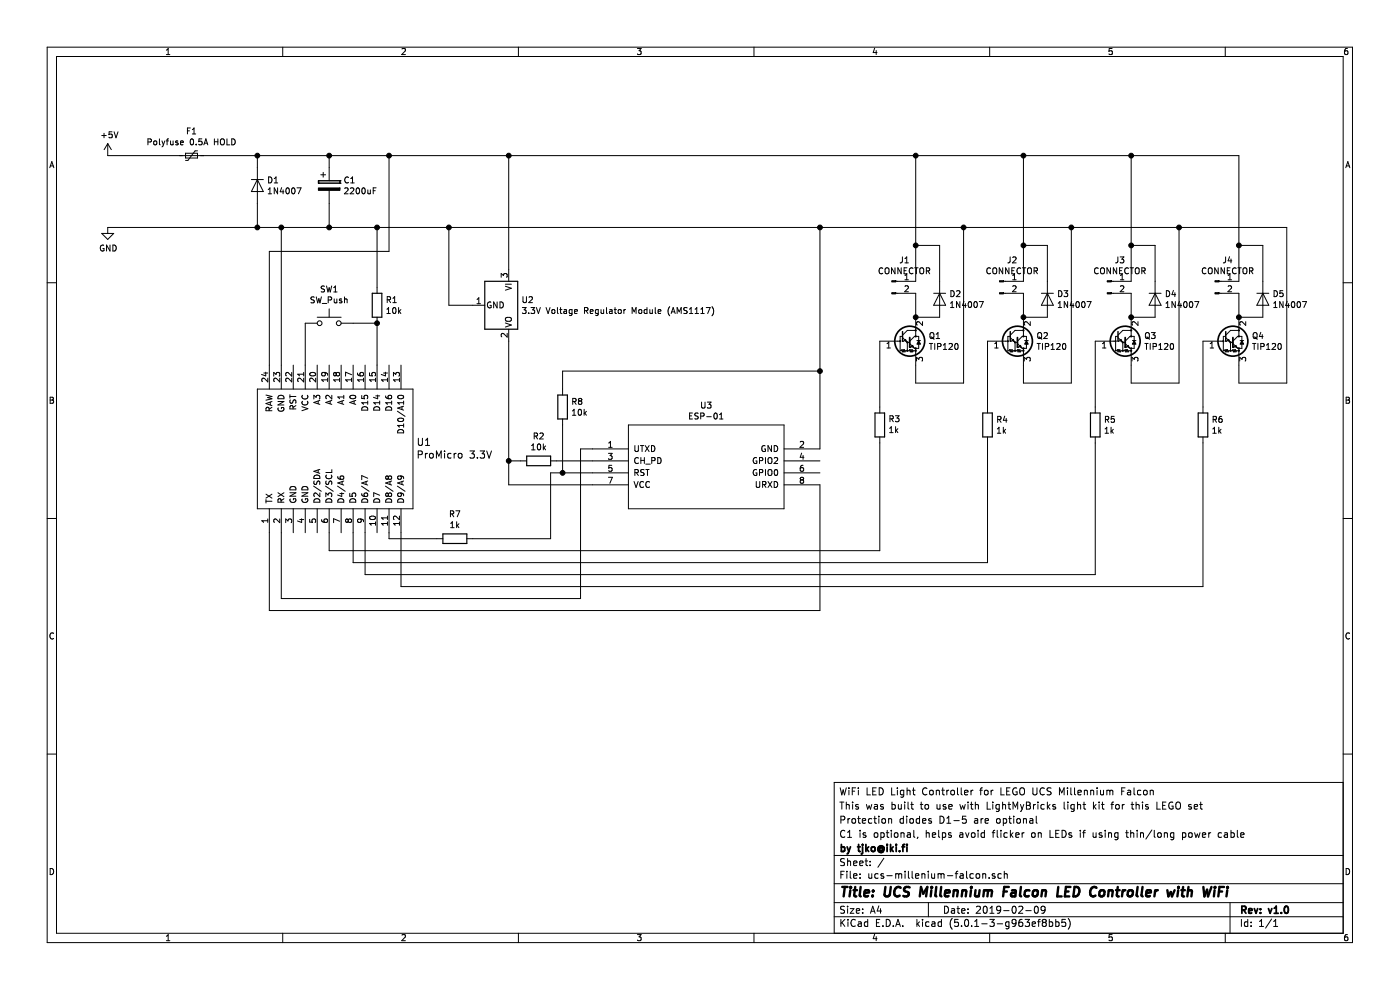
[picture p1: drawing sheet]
<svg xmlns="http://www.w3.org/2000/svg" width="297mm" height="210mm" viewBox="0 0 297 210" stroke-linecap="round" stroke-linejoin="round" font-family="sans-serif">
<g fill="none" stroke="#000" stroke-width=".21">
<path d="M10 10h276.9v189.9h-276.9zM12 12h272.9v186h-272.9zM35.3 11.6h.7M35.3 10.6l.4-.3v1.3M60 10v2M85.3 10.4l.5-.1 .2 .3-.8 1h.8M110 10v2M135.2 10.3h.8l-.4 .5 .4 .1v.6l-.2 .1-.6-.1M160 10v2M185.6 10.2l-.4 .9h.9M185.9 10.7v.9M210 10v2"/>
<path d="M235.9 10.3h-.6l-.1 .6 .7-.1v.7l-.1 .1-.6-.1M259.9 10v2M285.9 10.3h-.4l-.2 .3-.1 .7 .3 .3 .4-.1v-.7h-.4l-.3 .2M10.6 35.6l.4-1.3 .4 1.3M10.7 35.2h.6M21.6 28.7h.9M22.1 28.3v.9M22.9 30.5v2.5h239.9v26.7h-4.2M22.9 30.5l-.8 1.2M22.9 30.5l.7 1.2M23.8 28h-.6l-.1 .6 .2-.2 .4 .1 .1 .6-.2 .1-.5-.1M24.2 28l.4 1.2 .4-1.2"/>
<path d="M31.4 30.1l.7-.1v-.4l-.7-.1v1.2M32.7 29.9h.3l.3 .2v.4l-.3 .2-.4-.2zM33.8 29.5v1l.2 .2M34.4 29.9l.3 .8M34.7 30.7l-.3 .5M35 29.9l-.3 .8M35.3 29.9h.5M35.8 29.5l-.4 .1v1.1M36.2 29.9v.8l.5-.1M36.7 29.9v.8M37.7 29.9h-.2l-.2 .2v.1l.4 .2v.3h-.4M38.3 30.3l.6-.1-.1-.3h-.3l-.2 .2v.6h.5"/>
<path d="M39.4 32.5h2.5v1h-2.5zM39.8 27.8h.4M40.4 27.1h-.6v1.3M40.5 29.6l.2-.1a.69 .69 0 0 1 .4 .6 .69 .69 0 0 1-.4 .6l-.3-.5zM40.8 28.4h.7M40.8 27.5l.4-.4v1.3M41.6 30.6v.1M41.9 32h-.5l-1.5 2h-.5M42.8 29.5h-.6v.6l.4-.2 .3 .3v.3l-.3 .2-.4-.1M43.2 30.7l.5-1.2 .4 1.2M43.4 30.4h.6M45.5 29.5v1.2"/>
<path d="M45.5 30.1h.7M46.2 29.5v1.2M46.8 29.6l.3-.1h.3a.78 .78 0 0 1-.1 1.2l-.5-.2zM48.1 29.5v1.2h.7M49.2 29.5a.64 .64 0 0 1 .7 .6 .64 .64 0 0 1-.7 .6zM53.3 38.1h2.6M54.6 33v15.2M54.6 38.1l1.3 2.5h-2.6zM57 37.5a.64 .64 0 0 1 .7 .7 .64 .64 0 0 1-.7 .6zM58.2 37.9l.4-.4v1.3M58.2 38.8h.7M58.9 39.8v1.3l-.7-1.3v1.3"/>
<path d="M59.8 39.8l-.4 .9h.8M60.8 40l.1-.2a.67 .67 0 0 1 .5 .7 .67 .67 0 0 1-.5 .6l-.3-.5zM62 40l.2-.2a.67 .67 0 0 1 .4 .7 .67 .67 0 0 1-.4 .6l-.3-.5zM63 39.8h.9l-.6 1.3M67.5 38.3h.1M67.5 38.9h.1M67.5 38.3v.6M67.5 38.9h4.6M67.5 38.3h4.6M68.1 37.1h1M68.6 36.6v1M69.8 33v5.3"/>
<path d="M72.1 38.9h.1M72.1 38.3h.1M72.1 38.3v.6M73.1 40l.5-.2 .2 .4-.7 .9h.7M73.9 37.7a.56 .56 0 0 0-.8 .5 .56 .56 0 0 0 .8 .5M74.3 40l.5-.2 .3 .4-.8 .9h.8M74.4 38.8h.7M74.4 37.9l.4-.4v1.3M75.7 40l.2-.2a.67 .67 0 0 1 .4 .7 .67 .67 0 0 1-.4 .6l-.4-.5zM76.9 40l.2-.2a.69 .69 0 0 1 .4 .7 .69 .69 0 0 1-.4 .6l-.3-.5zM79.8 39.8h-.6v1.3M82.5 33v20.3h-25.4v29.2"/>
<path d="M107.9 33v26.7M194.3 33v26.7h-4.3M217.1 33v26.7h-4.2M240 33v26.7h-4.2M285.5 35.6l.4-1.3 .5 1.3M285.6 35.2h.6M10 60h2M21.6 49.5h2.5l-1.2 1.3zM22 52.1a.59 .59 0 0 0-.7 .5 .59 .59 0 0 0 .7 .6l.1-.5h-.3M22.9 49.5v-1.3h250.1v33.1h-10.2v-7.4M23.3 52v1.3l-.7-1.3v1.3M23.9 52a.64 .64 0 0 1 .8 .6 .64 .64 0 0 1-.8 .7z"/>
<path d="M56.9 41.1h.7M56.9 40.2l.4-.4v1.3M59.7 48.2v34.3M60.1 40.3v.8M69.8 40.4v7.8M78 40.3l.1 .8 .5-.1M78.6 40.3v.8M79.2 40.5h.4M80 48.2v14M95.2 48.2v16.6h7.6M106.3 58.8v-.8l.5 .5 .1-.4 .5-.1 .2 .3-.1 .5M173.9 48.2v47h-7.6"/>
<path d="M187.3 56.9a.56 .56 0 0 0-.8 .1 .56 .56 0 0 0 0 .8l.4 .3 .4-.2M187.8 57l.3-.2a.44 .44 0 0 1 .5 .4l-.1 .7-.4 .2-.3-.2zM189.9 56.8v1.3l-.8-1.3v1.3M191.2 56.8v1.3l-.7-1.3v1.3M191.4 54.5v.9l-.1 .3-.3 .1M191.8 57.4h.4M192 59.3h.7M192 54.8l.4-.3v1.3M192 58.4l.4-.3v1.2M192 55.8h.7M192.4 56.8h-.6v1.3h.6M193.7 56.9a.56 .56 0 0 0-.8 .5 .56 .56 0 0 0 .8 .5"/>
<path d="M194 56.8h.8M194.3 52.1h5v15.2h-5M194.4 56.8v1.3M195.2 57l.2-.2a.44 .44 0 0 1 .6 .4l-.1 .7-.5 .2-.2-.2zM196.5 57.5l.6-.1 .1-.5-.7-.1v1.3M196.8 57.5l.4 .6M204.4 48.2v33.1h-10.1v-7.4M210.1 56.9a.56 .56 0 0 0-.7 .1 .56 .56 0 0 0 0 .8l.4 .3 .3-.2M210.7 57l.2-.2a.44 .44 0 0 1 .6 .4l-.1 .7-.5 .2-.2-.2zM212.7 56.8v1.3l-.7-1.3v1.3M214 56.8v1.3l-.7-1.3v1.3M214.3 54.5v.9l-.2 .3-.3 .1"/>
<path d="M214.7 57.4h.4M214.8 58.4l.4-.3v1.2M214.8 59.3h.8M214.8 54.6l.5-.1 .3 .3-.8 1h.8M215.3 56.8h-.6v1.3h.6M216.5 56.9a.56 .56 0 0 0-.8 .5 .56 .56 0 0 0 .8 .5M216.9 56.8h.7M217.1 52.1h5.1v15.2h-5.1M217.3 56.8v1.3M218 57l.3-.2a.44 .44 0 0 1 .5 .4v.7l-.5 .2-.3-.2zM219.4 57.5l.6-.1v-.5l-.6-.1v1.3M219.7 57.5l.4 .6"/>
<path d="M227.3 48.2v33.1h-10.2v-7.4M233 56.9a.56 .56 0 0 0-.8 .1 .56 .56 0 0 0 0 .8l.4 .3 .4-.2M233.5 57l.3-.2a.44 .44 0 0 1 .5 .4v.7l-.5 .2-.3-.2zM235.6 56.8v1.3l-.8-1.3v1.3M236.9 56.8v1.3l-.7-1.3v1.3M237.1 54.5v.9l-.1 .3-.3 .1M237.5 57.4h.4M237.6 54.5h.8l-.4 .5 .3 .1 .1 .4-.2 .3-.6-.2M237.7 59.3h.7M237.7 58.4l.4-.3v1.2M238.1 56.8h-.6v1.3h.6M239.4 56.9a.56 .56 0 0 0-.8 .5 .56 .56 0 0 0 .8 .5"/>
<path d="M239.7 56.8h.8M240 52.1h5v15.2h-5M240.1 56.8v1.3M240.9 57l.2-.2a.44 .44 0 0 1 .6 .4l-.1 .7-.5 .2-.2-.2zM242.2 57.5l.6-.1 .1-.5-.7-.1v1.3M242.5 57.5l.4 .6M250.1 48.2v33.1h-10.1v-7.4M255.8 56.9a.56 .56 0 0 0-.7 .1 .56 .56 0 0 0 0 .8l.4 .3 .3-.2M256.4 57l.2-.2a.44 .44 0 0 1 .6 .4l-.1 .7-.5 .2-.2-.2zM258.4 56.8v1.3l-.7-1.3v1.3M259.7 56.8v1.3l-.7-1.3v1.3M260 54.5v.9l-.2 .3-.3 .1"/>
<path d="M260.4 57.4h.4M260.5 59.3h.8M260.5 58.4l.4-.3v1.2M260.8 54.4l-.3 .9h.8M261 56.8h-.6v1.3h.6M261.1 54.9v.9M262.2 56.9a.56 .56 0 0 0-.8 .5 .56 .56 0 0 0 .8 .5M262.6 56.8h.7M262.8 52.1h5.1v15.2h-5.1M263 56.8v1.3M263.7 57l.3-.2a.44 .44 0 0 1 .5 .4v.7l-.5 .2-.3-.2zM265.1 57.5l.6-.1v-.5l-.6-.1v1.3"/>
<path d="M265.4 57.5l.4 .6M284.9 60h2M56 79.1h.8M56.4 78.9v.8l-.9-.3M58.1 79.8v-.8l.5 .4 .1-.3 .4-.1 .2 .3-.1 .5M61.9 79v.8l-.9-.8-.4 .3 .1 .4M62.2 77.5v5M64.4 79.4h-1.2l.3 .3M64.4 79v.7M65.8 79.1a.61 .61 0 0 1 .7-.2 .61 .61 0 0 1 .4 .7 .76 .76 0 0 1-1.2-.3zM66.7 63.1l-.5-.1-.2 .1 .1 .4 .5 .2 .1 .3-.3 .2h-.5M67.1 63l.3 1.2 .2-.9 .3 .9 .3-1.2"/>
<path d="M67.3 77.5v5M67.3 68.6h-2.5v13.9M67.3 67.3h5.1M68.4 64.4h.9M68.8 79l.2 .3v.3l-.6 .1-.2-.4 .3-.3 .7 .1 .3 .2v.3M68.8 60.7h-.4l-.2 .1v.3l.5 .3 .1 .3-.2 .2h-.5M69.3 60.7l.3 1.2 .2-.9 .3 .9 .3-1.2M69.6 63.6l.7-.1v-.4l-.7-.1v1.2M69.8 65.5v1.8M69.8 77.5v5M70.8 61.9h.7M70.8 61l.4-.3v1.2"/>
<path d="M70.9 63.4l.1 .8 .5-.1M71.3 79.3l-.2-.3-.3 .3 .1 .4h.3l.1-.2M71.3 79.3l.3-.3h.2l.2 .3v.3l-.2 .1h-.4l-.1-.2M71.3 79.3v.2M71.5 63.4v.8M72.4 77.5v5M72.4 68.6h7.6M72.5 63.5l-.3-.1-.2 .2 .1 .2 .4 .1v.3h-.5M73.1 63.5h.5v.7M73.1 63v1.2M74.6 79.5l-1.3-.6v.9M74.9 77.5v5"/>
<path d="M75.9 79.1l.1 .5 .4 .1h.6l.1-.6-.2-.1-.5 .1-.1 .4 .3 .2M77.5 77.5v5M78.4 79.1v.6h.6l-.1-.4 .2-.3h.3l.3 .3-.2 .4M80 67.3v15.2M81.4 79.1h.8M81.8 78.9v.8l-.9-.3M82.1 66.5h.7M82.1 65.6l.3-.4v1.3M82.1 63.6l.7-.1v-.4l-.7-.2v1.3M82.5 63.6l.4 .6M82.5 77.5v5M83.3 64.2h.8"/>
<path d="M83.3 63.3l.4-.4v1.3M83.5 79.8v-.8l.5 .4 .1-.3 .4-.1 .2 .3-.1 .5M83.5 65.3l.1-.1a.69 .69 0 0 1 .4 .7 .69 .69 0 0 1-.4 .6 .83 .83 0 0 1-.1-1.2zM84.6 65.2v1.3M84.7 66l.3 .5M85 65.7l-.4 .5M85.1 77.5v5M101.2 64.4h.7M101.2 63.5l.4-.3v1.2M104.1 64.1a.57 .57 0 0 0-.7 .6 .57 .57 0 0 0 .8 .5v-.4h-.3M105.5 64v1.3l-.8-1.3v1.3M106.1 64a.64 .64 0 0 1 .7 .7 .64 .64 0 0 1-.7 .6z"/>
<path d="M107.2 68.5l1.3 .4-1.3 .5M107.2 60.7l1.3 .4-1.3 .5M107.2 60.3h1.3M107.4 67.4h.9l.2 .2-.2 .5-.7 .1a.44 .44 0 0 1-.4-.6zM107.6 70.7v.8l-.9-.8-.4 .3 .1 .5M107.9 69.8v33h25.4M110.8 65.2h.8l-.4 .5 .4 .1-.1 .7h-.5l-.2-.1M110.9 62.9v1.1l.3 .2 .4-.1 .1-.1v-1.1M112.2 66.4v.1M112.2 63.1l.5-.2 .3 .4-.8 .9h.8M112.6 65.2h.8l-.4 .5 .4 .1v.5l-.2 .2-.6-.1M113.8 65.2l.4 1.3 .4-1.3"/>
<path d="M115.8 65.2l.5 1.3 .4-1.3M117.2 65.7h.3l.2 .2-.1 .6-.5-.1zM118.3 65.2v1.1l.1 .2M118.7 65.7h.5M118.9 65.2v1.1l.3 .2M119.7 65.7h.4l.1 .8M120.2 66l-.6 .2 .1 .3h.5M121.4 65.7h-.4l-.3 .2 .2 .6h.5M121.4 65.7v1l-.3 .2h-.3M121.9 66.1l.6-.1-.1-.3h-.3l-.2 .1v.7h.5M124 65.9l.7-.1v-.4l-.7-.2v1.3M124.3 65.9l.4 .6"/>
<path d="M125.2 66.1l.6-.1-.1-.3h-.3l-.2 .1 .1 .7h.4M126.9 65.7h-.4l-.2 .2 .1 .6h.5M126.9 65.7v1l-.2 .2h-.3M127.5 65.7l.1 .8 .5-.1M128.1 65.7v.8M128.7 65.2v1.1l.1 .2M129.3 65.7h.5l.1 .8M129.9 66l-.6 .2v.3h.6M130.3 65.7h.5M130.5 65.2v1.1l.3 .2M131.3 65.7h.3l.2 .2-.1 .6h-.3l-.3-.2zM132.4 65.7v.8"/>
<path d="M132.7 65.7l-.3 .2M134.1 66.5v-1.3l.4 1 .4-1v1.3M135.6 65.7l.5 .1-.1 .7-.4-.1zM137.3 65.7h-.4l-.3 .2 .2 .6h.5M137.3 65.2v1.3M137.9 65.7v.8l.5-.1M138.4 65.7v.8M139 65.2v1.1l.2 .2M139.6 66.1l.6-.1-.1-.3h-.3l-.2 .1 .1 .7h.4M142.1 65.1a1.47 1.47 0 0 0 0 1.9M142.4 66.5l.4-1.3 .4 1.3M142.5 66.2h.6"/>
<path d="M143.7 66.5v-1.3l.4 1 .4-1v1.3M145.8 65.3l-.5-.1-.2 .2v.3l.6 .3 .1 .3-.3 .2h-.5M146.3 66.5h.7M146.3 65.6l.3-.4v1.3M147.5 66.5h.7M147.5 65.6l.3-.4v1.3M148.7 66.5h.7M148.7 65.6l.3-.4v1.3M149.8 65.2h.9l-.6 1.3M151 65.1a1.47 1.47 0 0 1 0 1.9M173.9 78.7h-54.6v5.1M188.2 73.8h.7"/>
<path d="M188.2 72.9l.3-.4v1.3M190 62.2h4.3v7.8M190.8 72.4h-4.2v15.2M191.5 71.1l1-1h1.8v1.3M191.5 71.4h-.5v3h.2l.1-.3 .2 .6 .1-.6 .1 .6 .1-.6 .2 .6 .1-.3h.8l.1-.3 .1 .6 .1-.6 .2 .6 .1-.6 .1 .6 .2-.3h.5M191.5 71.6l1 1M192 60.7l.5-.1 .2 .4-.8 .9h.8M192.1 72l.3 .5-.6-.3zM192.5 72.6h.5M192.5 72.6v1.8M193 72.9l1 1h.9v-.9M193.6 73.3l.3 .5-.5-.3z"/>
<path d="M194.4 76.6v-.8l.5 .4 .1-.3 .5-.1 .2 .3-.1 .5M194.5 72.2h.8M194.9 72.2v-.8h-.9l-1 1M195.7 68.2v.8l-.9-.8-.4 .3 .2 .5M197.2 72.9h.7M197.3 70.7l.3-.2a.44 .44 0 0 1 .5 .5v.6l-.5 .2-.3-.2zM197.5 72.9v1.2M197.5 71.5l.7 .4M198.1 62.2h2.5M198.3 72.9v1.2M198.6 71.8h.7M198.6 70.9l.4-.4v1.3"/>
<path d="M198.9 73.5h.6l.1-.2v-.3l-.7-.1v1.2M199.3 62.2l1.3 2.6h-2.5zM200.1 74.1h.7M200.1 73.2l.4-.3v1.2M201.3 73l.5-.1 .3 .3-.8 .9h.8M201.6 65.2h.8M201.6 64.3l.4-.3v1.2M201.7 61.7a.64 .64 0 0 1 .7 .6 .64 .64 0 0 1-.7 .6zM202.7 73l.1-.1a.69 .69 0 0 1 .5 .6 .69 .69 0 0 1-.5 .6l-.3-.5zM202.9 61.8l.5-.1 .3 .3-.8 .9h.8M203.6 64v1.2l-.7-1.2v1.2M204.5 63.9l-.3 .9h.8"/>
<path d="M204.8 64.4v.8M205.5 64.1l.2-.1a.67 .67 0 0 1 .4 .6 .67 .67 0 0 1-.4 .6l-.3-.4zM206.7 64.1l.2-.1a.67 .67 0 0 1 .5 .6 .67 .67 0 0 1-.5 .6l-.3-.4zM207.7 64h.9l-.6 1.2M211 73.8h.8M211 72.9l.4-.4v1.3M212.9 62.2h4.2v7.8M213.7 72.4h-4.2v15.2M214.3 71.4h-.5v3h.3l.1-.3 .1 .6 .1-.6 .2 .6 .1-.6 .1 .6 .2-.3h.7l.1-.3 .2 .6 .1-.6 .1 .6 .2-.6 .1 .6 .1-.3h.5M214.3 71.1l1-1h1.8v1.3M214.3 71.6l1 1M214.7 72.2l.3-.2 .2 .5z"/>
<path d="M214.8 60.7l.5-.1 .3 .4-.8 .9h.8M215.3 72.6h.5M215.3 72.6v1.8M215.8 72.9l1.1 1h.8v-.9M216.5 73.3l.2 .5-.5-.3zM217.3 76.6v-.8l.5 .4 .1-.3 .4-.1 .3 .3-.2 .5M217.4 72.2h.7M217.7 72.2v-.8h-.8l-1.1 1M218.6 68.2v.8l-1-.8-.3 .3 .1 .5M220 72.9h.7M220.2 70.7l.2-.2a.44 .44 0 0 1 .6 .5l-.1 .6-.5 .2-.2-.2zM220.4 72.9v1.2"/>
<path d="M220.4 71.5l.7 .4M220.9 62.2h2.6M221.2 72.9v1.2M221.5 70.7l.4-.2 .3 .4-.8 .9h.8M221.8 73.5h.6l.1-.2-.1-.3-.6-.1v1.2M222.2 62.2l1.3 2.6h-2.6zM223 74.1h.7M223 73.2l.3-.3v1.2M224.2 73l.5-.1 .2 .3-.8 .9h.8M224.5 65.2h.7M224.5 64.3l.4-.3v1.2M224.6 61.7a.64 .64 0 0 1 .7 .6 .64 .64 0 0 1-.7 .6z"/>
<path d="M225.5 73l.2-.1a.69 .69 0 0 1 .4 .6 .69 .69 0 0 1-.4 .6l-.3-.5zM225.7 61.7h.8l-.4 .4 .3 .2 .1 .4-.2 .2-.6-.1M226.5 64v1.2l-.7-1.2v1.2M227.3 63.9l-.3 .9h.8M227.7 64.4v.8M228.4 64.1l.1-.1a.67 .67 0 0 1 .5 .6 .67 .67 0 0 1-.5 .6l-.3-.4zM229.6 64.1l.2-.1a.67 .67 0 0 1 .4 .6 .67 .67 0 0 1-.4 .6l-.3-.4zM230.6 64h.9l-.6 1.2M233.9 73.8h.7M233.9 72.9l.4-.4v1.3M235.8 62.2h4.2v7.8M236.5 72.4h-4.1v15.2"/>
<path d="M237.2 71.4h-.5v3h.2l.1-.3 .2 .6 .1-.6 .1 .6 .2-.6 .1 .6 .1-.3h.8l.1-.3 .1 .6 .2-.6 .1 .6 .1-.6 .1 .6 .2-.3h.5M237.2 71.1l1-1h1.8v1.3M237.2 71.6l1 1M237.6 72.2l.2-.2 .3 .5zM237.7 60.7l.5-.1 .2 .4-.8 .9h.8M238.2 72.6h.5M238.2 72.6v1.8M238.7 72.9l1 1h.9v-.9M239.3 73.3l.3 .5-.5-.3zM240.1 76.6v-.8l.5 .4 .2-.3 .4-.1 .2 .3-.1 .5M240.2 72.2h.8M240.6 72.2v-.8h-.9l-1 1"/>
<path d="M241.4 68.2v.8l-.9-.8-.4 .3 .2 .5M242.9 72.9h.7M243 70.7l.3-.2a.44 .44 0 0 1 .5 .5v.6l-.5 .2-.3-.2zM243.2 72.9v1.2M243.2 71.5l.7 .4M243.8 62.2h2.5M244 72.9v1.2M244.3 70.5h.7l-.4 .5 .4 .2v.5l-.2 .1-.5-.1M244.6 73.5h.6l.2-.2-.1-.3-.7-.1v1.2M245 62.2l1.3 2.6h-2.5zM245.8 74.1h.7M245.8 73.2l.4-.3v1.2"/>
<path d="M247 73l.5-.1 .3 .3-.8 .9h.8M247.4 65.2h.7M247.4 64.3l.3-.3v1.2M247.4 61.7a.64 .64 0 0 1 .7 .6 .64 .64 0 0 1-.7 .6zM248.4 73l.2-.1a.69 .69 0 0 1 .4 .6 .69 .69 0 0 1-.4 .6l-.4-.5zM248.9 61.6l-.3 .9h.8M249.2 62.1v.8M249.3 64v1.2l-.7-1.2v1.2M250.2 63.9l-.3 .9h.8M250.5 64.4v.8M251.2 64.1l.2-.1a.67 .67 0 0 1 .4 .6 .67 .67 0 0 1-.4 .6l-.3-.4zM252.4 64.1l.2-.1a.67 .67 0 0 1 .5 .6 .67 .67 0 0 1-.5 .6l-.3-.4z"/>
<path d="M253.5 64h.8l-.5 1.2M256.7 73.8h.8M256.7 72.9l.4-.4v1.3M258.6 62.2h4.2v7.8M259.4 72.4h-4.2v15.2M260 71.4h-.5v3h.3l.1-.3 .1 .6 .2-.6 .1 .6 .1-.6 .1 .6 .2-.3h.7l.2-.3 .1 .6 .1-.6 .1 .6 .2-.6 .1 .6 .1-.3h.5M260 71.1l1-1h1.8v1.3M260 71.6l1 1M260.4 72.2l.3-.2 .2 .5zM260.5 60.7l.5-.1 .3 .4-.8 .9h.8M261 72.6h.6M261 72.6v1.8"/>
<path d="M261.6 72.9l1 1h.9v-.9M262.2 73.3l.2 .5-.5-.3zM263 76.6v-.8l.5 .4 .1-.3 .4-.1 .3 .3-.2 .5M263.1 72.2h.7M263.5 72.2v-.8h-.9l-1 1M264.3 68.2v.8l-.9-.8-.4 .3 .1 .5M265.7 72.9h.7M265.9 70.7l.2-.2a.44 .44 0 0 1 .6 .5l-.1 .6-.5 .2-.2-.2zM266.1 72.9v1.2M266.1 71.5l.7 .4M266.6 62.2h2.6M266.9 72.9v1.2"/>
<path d="M267.5 73.5h.6l.1-.2-.1-.3-.6-.1v1.2M267.5 70.5l-.3 .9h.8M267.8 71v.8M267.9 62.2l1.3 2.6h-2.6zM268.7 74.1h.7M268.7 73.2l.3-.3v1.2M269.9 73l.5-.1 .2 .3-.8 .9h.8M270.2 65.2h.7M270.2 64.3l.4-.3v1.2M270.3 61.7a.64 .64 0 0 1 .7 .6 .64 .64 0 0 1-.7 .6zM271.2 73l.2-.1a.69 .69 0 0 1 .4 .6 .69 .69 0 0 1-.4 .6l-.3-.5zM272.1 61.7h-.5l-.1 .6 .5-.2 .2 .3v.3l-.2 .2-.5-.1"/>
<path d="M272.2 64v1.2l-.7-1.2v1.2M273.1 63.9l-.3 .9h.7M273.4 64.4v.8M274.1 64.1l.1-.1a.67 .67 0 0 1 .5 .6 .67 .67 0 0 1-.5 .6l-.3-.4zM275.3 64h.2a.67 .67 0 0 1 .4 .6 .67 .67 0 0 1-.4 .6 .83 .83 0 0 1-.2-1.2zM276.3 64h.9l-.6 1.2M10.6 84.3h.5l.2 .2-.2 .4 .3 .2-.3 .5h-.5zM10.6 84.9h.5M54.6 82.5h33v25.4h-33zM56.4 83.8l1.3 .3-.9 .2 .9 .3-1.3 .3M56.8 80.2v.8l-.9-.8-.4 .3 .2 .5M57.1 87.1l-.1-.7h-.4l-.2 .7h1.3"/>
<path d="M57.3 85.3v.6M57.7 86.4l-.6 .4M57.7 85.2l-1.3 .4 1.3 .4M59 85.2h1.2l-1.2 .7h1.2M59 86.5a.59 .59 0 0 0 .6 .7 .59 .59 0 0 0 .6-.7l-.5-.1v.3M59.1 84a.66 .66 0 0 1 .8-.1 .66 .66 0 0 1 .3 .7h-1.2zM59.3 80.2v.8l-.9-.8-.3 .3 .1 .5M61.5 83.7v.8M61.5 84.1h1.3M61.6 84.8l-.1 .5 .1 .2 .5-.1 .1-.5 .3-.1 .3 .3-.1 .5M61.9 80.2v.8l-.9-.8-.4 .3 .1 .5M62.2 86.7l-.1-.6h-.5l-.1 .6h1.3"/>
<path d="M62.8 86l-.6 .4M64 86.3l1.3 .4-1.3 .4M64.2 83.8a.56 .56 0 0 0 .5 .8 .56 .56 0 0 0 .5-.8M64.2 85.1a.56 .56 0 0 0 .5 .8 .56 .56 0 0 0 .5-.8M64.4 80.2v.8l-.9-.8-.3 .3 .1 .5M66.6 84.6v-.8l.5 .5 .1-.4h.5l.2 .2-.2 .5M67 80.2v.8l-1-.8-.3 .3 .1 .5M67.5 85.1v.6M67.5 99.7v.6M67.9 84.9l-1.3 .5 1.3 .4M67.9 99.6l-1.3 .4 1.3 .4M69.5 80.6h-1.3l.4 .4"/>
<path d="M69.5 80.2v.8M70 85.1v.6M70.4 83.8v.8l-.9-.8-.4 .3 .1 .5M70.4 84.9l-1.3 .5 1.3 .4M70.4 99.6v.6h-1.3M72 80.6h-1.2l.3 .4M72 80.2v.8M72.6 85.1v.6M72.9 84.9l-1.2 .5 1.2 .4M72.9 83.8v.8M72.9 84.2h-1.2l.3 .4M74.3 84a.74 .74 0 0 1 1.2 .3 .72 .72 0 0 1-1.3-.1z"/>
<path d="M74.6 80.6h-1.3l.4 .4M74.6 80.2v.8M75.1 85.1v.6M75.5 84.9l-1.3 .5 1.3 .4M76.7 83.9v.6l.6 .1-.1-.2 .1-.5h.6l.1 .2-.1 .5M76.9 86.4a.67 .67 0 0 1 .8-.1 .67 .67 0 0 1 .3 .7h-1.3zM77.1 80.6h-1.2l.3 .4M77.1 80.2v.8M78 85.4h-1.3l.4 .4M78 85.1v.7M79.5 86.4a.67 .67 0 0 1 .7-.1 .67 .67 0 0 1 .3 .7h-1.2zM79.7 80.2v.8"/>
<path d="M79.7 80.6h-1.3l.3 .4M79.7 84h.8M80.1 83.8v.8l-.9-.3M80.5 85.1v.7M80.5 85.4h-1.2l.3 .4M81.8 84v.2a.79 .79 0 0 0 1.3 .1l-.1-.4h-.6l-.1 .4 .3 .3M82 86.4a.67 .67 0 0 1 .8-.1 .67 .67 0 0 1 .3 .7h-1.3zM82.2 80.2v.8M82.2 80.6h-1.3l.4 .4M83.1 85.1v.7M83.1 85.4h-1.3l.4 .4M84.3 87.2l1.6 1.1"/>
<path d="M84.4 84a.74 .74 0 0 1 1.2 .3 .72 .72 0 0 1-1.2-.1zM84.4 91.3a.68 .68 0 0 1 .8-.2 .68 .68 0 0 1 .4 .7h-1.2zM84.5 88.8a.68 .68 0 0 1 1.1 .3 .72 .72 0 0 1-1.2-.1zM84.7 80.2v.8M84.7 80.6h-1.2l.3 .4M85.3 86.3v.6M85.6 85.1v.7M85.6 89.9v.7M85.6 90.2h-1.2l.3 .4M85.6 86.2l-1.2 .4 1.2 .4M85.6 85.4h-1.2l.3 .4M88.7 96.4h.8v-.6l-.8-.1v1.5"/>
<path d="M88.8 93v1.2l.2 .3h.3l.3-.3v-1.2M90.2 96.2v1M90.3 94.5h.8M90.3 93.4l.4-.4v1.5M90.7 96.2l-.5 .2M91.2 96.3l.2-.1 .4 .1 .1 .6-.1 .2-.4 .1-.2-.2zM92.6 97.2v-1.5l.5 1 .5-1v1.5M94.3 95.7v.1M94.3 96.2v1M95.7 96.2h-.4l-.3 .2 .1 .7h.6M96.3 96.2v1M96.8 96.2l-.5 .2"/>
<path d="M97.3 96.3l.2-.1 .4 .1 .1 .6-.1 .2-.4 .1-.2-.2zM99.7 95.7h.9l-.5 .5 .5 .2v.6l-.3 .2-.6-.2M101.3 97v.2M101.9 95.7h.9l-.5 .5 .4 .2v.6l-.2 .2-.6-.2M103.2 95.7l.6 1.5 .5-1.5M107.9 97.8h3.8M112.8 95.4h.7M112.8 94.5l.3-.3v1.2M113.3 92.5l.7-.1v-.4l-.7-.2v1.3M113.6 92.5l.4 .6M114.1 94.3l.2-.1a.69 .69 0 0 1 .4 .6 .69 .69 0 0 1-.4 .6l-.3-.5zM114.5 92l.5-.2 .3 .4-.8 .9h.8"/>
<path d="M115.3 94.2v1.2M115.4 94.9l.3 .5M115.7 94.6l-.4 .5M116.8 97.8h16.5M119.3 88.9v11.4M121.4 88.1h.8M121.4 87.2l.4-.4v1.3M121.5 85.2l.7-.1v-.5l-.7-.1v1.3M121.8 85.2l.4 .6M122.8 86.9l.2-.1a.69 .69 0 0 1 .4 .7 .69 .69 0 0 1-.4 .6l-.3-.5zM123 85.1l-.3 .2v.3l.3 .2 .3-.1 .1-.1v-.3l-.2-.2M123 85.1l-.3-.3 .3-.3h.2l.2 .3-.2 .3"/>
<path d="M123 85.1h.2M123.9 86.8v1.3M124 87.6l.4 .5M124.4 87.3l-.5 .4M129.1 96.2h.8l-.5 .4 .4 .2 .1 .4-.3 .2-.5-.1M129.1 94.9h.8M129.1 94l.4-.4v1.3M129.8 98.7h-.6l-.1 .6 .5-.1 .3 .2v.3l-.3 .3-.5-.2M133.3 90.1h33v17.8h-33zM133.3 95.2h-10.1v31.8h-63.5v-19.1M134.7 94.5v1.1l.2 .2 .4-.1 .1-.1v-1.1M135.4 97.2a.56 .56 0 0 0-.8 .5 .56 .56 0 0 0 .8 .5"/>
<path d="M135.9 94.5h.7M136 97.1v1.2M136 97.7h.7M136.2 94.5v1.3M136.6 99.7l-.4-.1-.2 .1v.4l.5 .2 .1 .3-.2 .3-.5-.1M136.7 97.1v1.2M136.9 94.5l.8 1.3M137 98.5h1M137 99.6h.7M137.4 99.6v1.3M137.7 94.5l-.8 1.3M138.2 94.5a.64 .64 0 0 1 .7 .6 .64 .64 0 0 1-.7 .7z"/>
<path d="M138.3 97.7h.6v-.5l-.6-.1v1.2M139.5 97.1a.64 .64 0 0 1 .8 .6 .64 .64 0 0 1-.8 .6zM146.3 88.2h.4M146.9 87.6h-.6v1.3h.6M148.1 87.7l-.5-.1-.1 .1v.5l.5 .1 .1 .3-.2 .3-.5-.1M148.7 88.3l.6-.1 .1-.2-.1-.3-.6-.1v1.3M148.8 85.3v1l.3 .3 .3-.1 .2-.2v-1M149.9 88.4h1M150.1 85.3h.7l-.4 .5 .4 .1v.5l-.2 .2-.5-.2M151.6 87.7l.2-.1a.69 .69 0 0 1 .4 .6 .69 .69 0 0 1-.4 .7l-.4-.5zM152.6 88.9h.8M152.6 88l.4-.4v1.3"/>
<path d="M160.5 97.1a.57 .57 0 0 0-.7 .6 .57 .57 0 0 0 .8 .5v-.4h-.3M160.5 99.7a.57 .57 0 0 0-.7 .5 .57 .57 0 0 0 .8 .5v-.4h-.3M161.1 97.7l.7-.1v-.4l-.7-.1v1.2M162.3 94.6a.59 .59 0 0 0-.7 .6 .59 .59 0 0 0 .7 .5l.1-.4h-.3M162.4 97.1v1.2M162.4 99.6v1.3M163 97.2l.2-.1a.44 .44 0 0 1 .6 .4l-.1 .6-.5 .2-.2-.2zM163 99.8l.2-.2a.44 .44 0 0 1 .6 .4l-.1 .7-.5 .2-.2-.2zM163.7 94.5v1.3l-.8-1.3v1.3M164.2 94.5a.64 .64 0 0 1 .8 .6 .64 .64 0 0 1-.8 .7zM164.2 97.2l.5-.1 .3 .3-.8 .9h.8M164.4 99.7l.1-.1a.67 .67 0 0 1 .5 .6 .67 .67 0 0 1-.5 .7l-.3-.5z"/>
<path d="M166.3 97.8h7.6M169.8 93.8l.4-.2 .3 .4-.8 .9h.8M170.1 96.1l-.3 .9h.7M170.4 98.7h-.3a.79 .79 0 0 0-.1 1.3l.4-.1 .1-.5-.3-.2h-.2l-.2 .2M170.4 96.6v.8M186.6 92.7v24.1h-116.8v-8.9M188.7 91.8h.8M188.7 90.9l.4-.4v1.3M188.8 88.9l.7-.1v-.5l-.7-.1v1.3M189.1 88.9l.4 .6M189.9 88.2h.8l-.4 .5 .4 .1v.4l-.2 .3-.6-.2M190 90.5v1.3"/>
<path d="M190.1 91.3l.4 .5M190.5 90.9l-.5 .5M209.5 92.7v26.6h-134.6v-11.4M211.6 91.9h.7M211.6 91l.3-.4v1.3M211.7 89l.6-.1v-.5l-.6-.1v1.3M212 89l.4 .6M212.8 90.6v1.3M213 91.4l.3 .5M213.2 88.3l-.4 .9h.8M213.3 91.1l-.5 .4M213.5 88.8v.8"/>
<path d="M232.4 92.7v29.2h-154.9v-14M234.4 91.9h.8M234.4 91l.4-.4v1.3M234.5 89l.7-.1v-.5l-.7-.1v1.3M234.8 89l.4 .6M235.7 90.6v1.3M235.8 91.4l.4 .5M236.2 91.1l-.5 .4M236.4 88.3h-.6l-.1 .6 .5-.1 .2 .3v.3l-.2 .2-.5-.1M255.2 92.7v31.7h-170.1v-16.5M257.3 91.9h.7M257.3 91l.3-.4v1.3"/>
<path d="M257.4 89l.6-.1v-.5l-.6-.1v1.3M257.7 89l.4 .6M258.6 90.6v1.3M258.7 91.4l.3 .5M259 91.1l-.4 .4M259.2 88.3h-.3a.79 .79 0 0 0-.1 1.3l.4-.1 .1-.4-.3-.3h-.2l-.2 .3M285.6 84.3h.4l.3 .2-.3 .4 .3 .2-.2 .5h-.5zM285.6 84.9h.4M10 110h2M56.4 106v.7M56.4 106.3h1.3M56.4 104.8l1.3 .9"/>
<path d="M56.8 110.1v.7M56.8 110.5h-1.3l.4 .3M57.7 104.8l-1.3 .9M59 104.5l1.2 .9M59.3 110.1v.8l-.9-.8-.3 .2 .1 .5M59.6 106.5l-.1-.7h-.4l-.1 .7h1.2M60.2 105.8l-.6 .4M60.2 104.5l-1.2 .9M60.6 110.9v-.8l.5 .4 .1-.3 .5-.1 .2 .2-.1 .6M61.5 104.5h1.3l-1.3 .8h1.3M61.6 105.8a.57 .57 0 0 0 .5 .8 .57 .57 0 0 0 .5-.8h-.4v.2M61.7 103.3a.67 .67 0 0 1 .7-.1 .67 .67 0 0 1 .4 .7h-1.3z"/>
<path d="M62.2 107.9v5.1M63.6 110.2h.8M64 110v.8l-.9-.3M64 104.5h1.3l-1.3 .8h1.3M64.1 105.8a.57 .57 0 0 0 .6 .8 .57 .57 0 0 0 .5-.8h-.4v.2M64.2 103.3a.67 .67 0 0 1 .8-.1 .67 .67 0 0 1 .3 .7h-1.3zM64.8 107.9v5.1M65.7 110.2v.5l.6 .1-.1-.5 .2-.2h.3l.3 .2-.2 .5M66.5 103.1l1.7 1.1M66.7 102l-.1 .5 .1 .2h.4l.2-.5 .3-.2 .3 .3-.1 .5M66.8 105.9a.66 .66 0 0 1 .7-.1 .66 .66 0 0 1 .4 .7h-1.3zM66.8 100.9a.67 .67 0 0 1 .7-.1 .67 .67 0 0 1 .4 .7h-1.3z"/>
<path d="M67.3 107.9v5.1M67.9 104.6v.8l-1-.8-.3 .2 .1 .5M68.2 110.2l.2 .4 .4 .2 .7-.1v-.5l-.2-.1-.5 .1-.1 .4 .3 .2M69.1 103.1l1.6 1.1M69.1 105.4v-.8l.5 .4 .1-.4h.5l.2 .2-.1 .6M69.2 102l-.1 .5 .1 .2h.4l.3-.5 .3-.2 .2 .3-.1 .5M69.2 100.8a.56 .56 0 0 0 .1 .7 .56 .56 0 0 0 .8 0l.3-.4-.1-.3M69.3 105.9a.66 .66 0 0 1 .8-.1 .66 .66 0 0 1 .3 .7h-1.3zM71.6 103.1l1.6 1.1M71.7 101.1v.3l.5 .3 .6-.1 .1-.5h-.7l-.1 .3 .3 .3M71.8 105.9a.66 .66 0 0 1 .8-.1 .66 .66 0 0 1 .3 .7h-1.2zM72 110.6l-1.2-.6v.9"/>
<path d="M72.1 104.7h.8M72.4 107.9v5.1M72.5 104.5v.8l-.9-.3M72.6 102.2v.6M72.9 102l-1.2 .5 1.2 .4M73.9 110.3l.2-.2h.3l.2 .2-.1 .4-.1 .1h-.3l-.2-.2M73.9 110.3l-.3-.2-.3 .2v.3l.3 .2 .3-.2M73.9 110.3v.3M74.2 104.6v.7h.6l-.1-.5 .2-.2h.3l.3 .2-.2 .5M74.4 105.9a.66 .66 0 0 1 .7-.1 .66 .66 0 0 1 .4 .7h-1.3zM76.4 110.1l.2 .2v.4l-.2 .1-.4-.1-.1-.4 .2-.2 .9 .2 .1 .4M76.7 103.1l1.6 1.1"/>
<path d="M76.7 104.7l.2 .4 .4 .2h.6l.1-.6-.2-.1-.5 .1-.1 .4 .3 .2M76.9 105.9a.66 .66 0 0 1 .8-.1 .66 .66 0 0 1 .3 .7h-1.3zM77.7 102.2v.6M78 101.4l-1.3-.5v.9M78 102l-1.3 .5 1.3 .4M78.5 109.6a.61 .61 0 0 1 .7-.2 .61 .61 0 0 1 .4 .6 .76 .76 0 0 1-1.2-.2zM79.5 105.9a.66 .66 0 0 1 .7-.1 .66 .66 0 0 1 .3 .7h-1.2zM79.7 110.7v.7M79.7 111h-1.3l.3 .4M80 107.9v5.1M80.5 105.1l-1.2-.6v.9M81.8 103.1l1.6 1.1"/>
<path d="M82 105.9a.66 .66 0 0 1 .8-.1 .66 .66 0 0 1 .3 .7h-1.3zM82.2 111h-1.3l.4 .4M82.2 109.5v.7M82.2 110.7v.7M82.2 109.9h-1.3l.4 .3M82.4 101.2l-.3-.2-.3 .2 .1 .4h.3l.2-.2M82.4 104.8l-.3-.2-.3 .2 .1 .5h.3l.2-.2M82.4 101.2l.2-.2h.3l.2 .2v.2l-.2 .3-.4-.1-.1-.2M82.4 104.8l.2-.2h.3l.2 .2-.1 .4-.1 .1h-.4l-.1-.2M82.4 101.2v.2M82.4 104.8v.3M82.5 107.9v6.4h11.5"/>
<path d="M82.7 102.2v.6M83.1 102l-1.3 .5 1.3 .4M84.3 103.1l1.6 1.1M84.5 105.9a.66 .66 0 0 1 .8-.1 .66 .66 0 0 1 .3 .7h-1.2zM84.7 109.5v.8l-.9-.8-.3 .2 .1 .5M84.7 111h-1.2l.3 .4M84.7 110.7v.7M84.9 104.6l.2 .2v.4l-.6 .1-.1-.5 .2-.2h.7l.3 .2v.4M84.9 101l.2 .2v.3l-.6 .1-.1-.4 .2-.2h.7l.3 .2v.3M85.3 102.2v.6M85.6 102l-1.2 .5 1.2 .4M95.6 109l.6-.1v-.4l-.6-.1v1.2"/>
<path d="M95.6 111.9h.7M95.6 111l.4-.3v1.2M95.9 109l.4 .6M96.7 108.4h.8l-.5 1.2M96.9 110.7v1.2M97 111.5l.4 .4M97.4 111.1l-.5 .5M129.1 101.2h.8l-.5 1.3M133.3 100.3h-16.5v14h-17.8M134.5 102.1l.4 1.3 .5-1.3M134.7 100.3l.7-.1v-.5l-.7-.1v1.3M135 100.3l.4 .6"/>
<path d="M136.5 102.3a.58 .58 0 0 0-.8 .5 .58 .58 0 0 0 .7 .6l.1-.1M137.8 102.3a.58 .58 0 0 0-.8 .5 .58 .58 0 0 0 .7 .6l.1-.1M160.4 102.1v1.1l.3 .2h.3l.2-.2v-1.1M161.1 100.3l.7-.1v-.5l-.7-.1v1.3M161.8 102.8l.6-.1v-.4l-.6-.2v1.3M162.1 102.8l.4 .6M162.9 102.1l.9 1.3M163.8 102.1l-.9 1.3M164.2 102.1a.64 .64 0 0 1 .8 .7 .64 .64 0 0 1-.8 .6zM166.3 102.8h7.6v26.7h-116.8v-21.6M166.3 100.3h7.6M170 101.8l-.2-.3 .2-.3h.2l.3 .3-.3 .3"/>
<path d="M170 101.8l-.2 .2v.3l.2 .2h.4l.1-.2v-.3l-.3-.2M170 101.8h.2M284.9 110h2M11.4 134.4a.58 .58 0 0 0-.8 .5 .58 .58 0 0 0 .8 .5M286.3 134.4a.58 .58 0 0 0-.8 .5 .58 .58 0 0 0 .8 .5M10 160h2M284.9 160h2M178.2 170.1h.8M178.2 167.1l.4 1.5 .3-1.1 .3 1.1 .3-1.5M178.4 173.9l.7-.1 .1-.2-.1-.4-.7-.1v1.5M178.6 170.1v1.5M179.2 176.3a.59 .59 0 0 0-.7 0 .59 .59 0 0 0-.2 .7 .56 .56 0 0 0 .3 .6 .56 .56 0 0 0 .6-.1"/>
<path d="M179.5 170.1v1.5M179.5 170.8l.2-.2 .4 .1 .1 .9M179.8 177.6h.8M179.8 176.6l.4-.5v1.5M179.9 173.6v1M180.1 167.1v.2M180.1 167.6v1M180.3 173.6l-.4 .3M180.8 173.8l.2-.2 .4 .2 .1 .6-.1 .2h-.4l-.2-.1zM180.8 167.8h.5M180.9 170.1v.2M180.9 170.6v1"/>
<path d="M181.5 167.1h-.7v1.5M181.9 173.6h.6M182.1 167.1v.2M182.1 170.7l-.4-.1-.2 .2 .1 .3 .5 .1v.4h-.6M182.1 167.6v1M182.1 173.1v1.3l.4 .2M182.5 176.1v.2M182.5 176.6v1M182.9 174.1l.7-.1v-.3l-.4-.1-.3 .2 .1 .8h.6M183.6 176.7l-.3-.1-.2 .2 .1 .3 .4 .1v.4h-.5M183.8 170.6l.3 1 .3-.7 .3 .7 .2-1M184 167.1v1.5h.7"/>
<path d="M184.9 173.7l-.4-.1-.3 .3 .1 .6 .2 .1h.4M185.1 167.8h.6M185.4 173.6h.5M185.5 170.7h.6l.1 .9M185.6 176.7l.3-.1 .3 .3v.4l-.3 .3h-.3l-.2-.3zM185.6 173.1v1.3l.3 .2M185.9 167.1h-.8v1.5h.8M186.2 171l-.5 .1-.3 .2 .3 .3h.5M186.4 173.1v.2M186.4 173.6v1M186.5 167.1a.76 .76 0 0 1 .9 .8 .76 .76 0 0 1-.9 .7zM186.9 176.6v1.5"/>
<path d="M186.9 176.7l.4-.1 .3 .3-.1 .6-.2 .1h-.4M187.1 173.8l.3-.2 .4 .2 .1 .6-.2 .2h-.3l-.3-.1zM187.4 170.7l-.4-.1-.2 .2 .1 .3 .5 .1v.4h-.6M188 176.6h.6M188.2 176.1v1.3l.4 .2M188.5 173.6v1M188.5 173.8l.2-.2 .4 .1 .1 .9M189.1 176.1v.2M189.1 176.6v1M189.2 167.1v1.5h.7M189.2 170.7l.4-.1 .3 .3v.6l-.3 .1h-.4M189.2 170.1v1.5"/>
<path d="M189.8 176.8l.2-.2 .4 .2 .1 .5-.1 .3h-.4l-.2-.1zM190.4 167.1v.2M190.4 167.6v1M190.6 170.6l.1 1h.3l.2-.1M191.1 176.8l.3-.2 .3 .1 .1 .9M191.1 176.6v1M191.2 170.6v1M191.6 173.7l-.4-.1-.3 .3 .1 .6 .2 .1h.4M191.6 173.1v1.5M191.7 167.7l-.4-.1-.3 .3 .1 .6h.6M191.7 167.6v1.2l-.3 .3-.3-.1M191.9 170.1v.2"/>
<path d="M191.9 170.6v1M192.4 173.1v.2M192.4 173.6v1M192.4 167.7l.2-.1 .4 .1 .1 .9M192.4 167.1v1.5M192.5 176.7h.6v.9M192.6 170.1v1.3l.3 .2M193.1 173.8l.2-.2 .4 .2v.7l-.2 .1-.4-.1zM193.1 177l-.5 .1-.2 .2 .2 .3h.5M193.2 170.6h.6M193.4 170.1v1.3l.4 .2M193.6 167.6h.5"/>
<path d="M193.8 167.1v1.3l.3 .2M193.9 176.1v1.3l.2 .2M194.7 177.6l-.1 .3M195.1 173.7l-.5-.1-.2 .3v.6l.2 .1h.5M195.1 173.1v1.5M195.2 170.6h.6M195.4 170.1v1.3l.4 .2M195.7 174.1l.7-.1v-.3l-.5-.1-.2 .2 .1 .8h.6M196.3 170.8l.2-.2 .4 .2v.7l-.2 .1-.4-.1zM196.5 176.1v1.5M196.5 176.8l.2-.2 .4 .1v.9M196.6 167.3a.71 .71 0 0 0-1 .5 .71 .71 0 0 0 .8 .8l.2-.1"/>
<path d="M197.3 167.7l.2-.1 .4 .1 .1 .6-.1 .2-.4 .1-.2-.1zM197.6 173.7l-.4-.1-.2 .2 .1 .3 .5 .1v.4h-.6M197.8 177.1l.7-.1-.1-.3-.4-.1-.2 .2 .1 .8h.5M198.6 167.7l.3-.1 .3 .1 .1 .9M198.6 167.6v1M198.8 170.6l.1 1h.3l.2-.1M199.1 176.1v1.3l.3 .2M199.4 173.1a.76 .76 0 0 1 .9 .8 .76 .76 0 0 1-.9 .7zM199.4 170.6v1M199.8 167.6h.6M199.9 176.7l.5-.1 .2 .3-.1 .7h-.6M199.9 176.6v1.5"/>
<path d="M200 167.1v1.3l.4 .2M200.6 170.7l-.3-.1-.2 .2v.3l.5 .1v.4h-.5M200.9 174.6h.8M200.9 173.6l.4-.5v1.5M200.9 167.6v1M201.3 171.2l.7-.2-.1-.3-.4-.1-.2 .2v.8h.6M201.3 167.6l-.4 .3M201.8 167.7l.2-.1 .4 .1 .1 .6-.1 .2-.4 .1-.2-.1zM201.8 176.7l-.4-.1-.2 .2 .1 .3 .5 .1v.4h-.6M202.4 174.1h1.1M203.1 167.1v1.3l.3 .2M203.6 176.7h.6l.1 .9"/>
<path d="M203.6 170.6l.3 1 .3-.7 .3 .7 .3-1M203.9 167.1v1.3l.2 .2M204.3 177l-.7 .3 .2 .3h.5M204.6 168.1l.8-.1-.1-.3-.5-.1-.2 .2 .1 .7h.6M204.8 176.6l.4 1 .4-1M204.9 173.1h-.7l-.1 .7h.7l.2 .2-.1 .5-.2 .1-.6-.1M205.4 170.1v.2M205.4 170.6v1M205.8 170.6h.6M206 167.6v1M206.1 170.1v1.3l.3 .2M206.1 176.8l.2-.2 .5 .2v.7l-.2 .1-.5-.1z"/>
<path d="M206.4 167.6l-.4 .3M206.8 173.7h.5l.1 .9M206.9 170.8l.2-.2 .4 .1 .1 .9M206.9 170.1v1.5M207.4 174l-.5 .1-.2 .2 .2 .3h.5M207.5 176.1v.2M207.5 176.6v1M207.8 167.6h.6M208.1 173.6v1M208.4 167.1l-.4 .2v1.3M208.6 173.6l-.5 .3M208.8 176.7l-.4-.1-.3 .3 .1 .6 .2 .1h.4"/>
<path d="M208.8 176.1v1.5M208.9 167.7l.2-.1 .4 .1 .1 .6-.1 .2-.4 .1-.2-.1zM209 174.1l.7-.1-.1-.3-.4-.1-.2 .2 .1 .8h.5M209.4 170.1v1.5h.7M210.3 167.6v1M210.5 176.6h.5M210.6 170.1v.2M210.6 170.6v1M210.7 167.6l-.4 .3M211 176.1l-.3 .3v1.2M211.5 173.8l.2-.2 .4 .2 .1 .6-.1 .2h-.4l-.2-.1zM211.6 176.1v1.3l.2 .2"/>
<path d="M212 170.6v1.3l-.3 .2h-.4M212 170.7l-.4-.1-.3 .3 .1 .7h.6M212.3 176.1v.2M212.3 167.1v1.5h.8M212.3 176.6v1M212.7 170.8l.2-.2 .4 .1v.9M212.7 170.1v1.5M212.8 173.6v1.5M212.8 173.7l.5-.1 .3 .3-.1 .6-.2 .1h-.5M213.6 167.8h.4M213.7 176.7l-.4-.1-.3 .3 .1 .6 .2 .1h.4M213.8 170.6h.6"/>
<path d="M214 173.6h.5M214 170.1v1.3l.4 .2M214.2 173.1v1.3l.3 .2M214.3 167.1h-.7v1.5h.7M214.3 176.1v1.5M214.5 177.1l.4 .5M214.9 176.6l-.6 .6M214.9 171.6v-1.5l.5 1.1 .5-1.1v1.5M215.1 173.1v.2M215.1 173.6v1M215.5 177.1l.7-.1-.1-.3-.4-.1-.2 .2v.8h.6M215.7 167.2a.69 .69 0 0 0-.9 .7 .69 .69 0 0 0 1 .6v-.5h-.3"/>
<path d="M215.8 173.8l.2-.2 .4 .2v.7l-.2 .1-.4-.1zM216.4 167.3l.3-.2a.53 .53 0 0 1 .6 .5v.5a.51 .51 0 0 1-.7 .4 1.05 1.05 0 0 1-.2-1.2zM216.5 170.6l.3 1M216.8 176.6v1M216.8 171.6l-.3 .5M217.1 173.6v1M217.1 173.8l.2-.2 .4 .1v.9M217.2 170.6l-.4 1M217.3 176.6l-.5 .3M217.7 170.1h.6l.2 .3v.3l-.2 .1 .2 .1 .1 .5-.3 .2h-.6zM217.7 170.8h.6M218.5 173.7h.5l.1 .9"/>
<path d="M218.9 176.8l.2-.2 .5 .2v.7l-.3 .1-.4-.1zM219.1 174l-.5 .1-.2 .2 .2 .3h.5M219.1 167.1v1.2l.3 .3h.3l.3-.3v-1.2M219.2 170.6v1M219.7 170.6l-.5 .3M219.8 173.1v1.3l.2 .2M220.2 170.1v.2M220.2 170.6v1M220.3 176.6v1M220.3 176.8l.2-.2 .3 .1 .1 .9M221.5 170.7l-.4-.1-.3 .3 .1 .6 .2 .1h.4M221.5 167.3a.59 .59 0 0 0-.7 0 .59 .59 0 0 0-.2 .7 .56 .56 0 0 0 .3 .5 .56 .56 0 0 0 .6 0"/>
<path d="M222.2 170.1v1.5M222.3 171.1l.5 .5M222.8 176.1v1.5h.7M222.8 170.6l-.6 .6M223 167.2l-.6-.1-.3 .3 .1 .3 .7 .4v.4l-.2 .1-.6-.1M223.9 170.7l-.4-.1-.2 .2 .1 .3 .5 .1v.4h-.6M224 176.8h.5M224.7 176.1h-.7v1.5h.7M224.8 168.6v-1.5l.4 1.1 .5-1.1v1.5M225.3 176.1a.76 .76 0 0 1 .9 .8 .76 .76 0 0 1-.9 .7zM225.7 170.1v1.3l.3 .2M226.5 167.1v.2"/>
<path d="M226.5 167.6v1M226.5 170.1v.2M226.5 170.6v1M227.2 167.1v1.3l.2 .2M227.3 176.7l-.3-.1-.3 .2 .1 .3 .5 .1v.4h-.6M227.9 170.7l-.4-.1-.3 .3v.6l.3 .1h.4M227.9 170.6l-.1 1.4-.2 .1h-.4M228 167.1v1.3l.2 .2M228.6 170.8l.2-.2 .4 .1 .1 .9M228.6 170.1v1.5M228.7 168.1l.7-.1-.1-.3-.4-.1-.2 .2v.7h.6M229.2 176.1v.2"/>
<path d="M229.2 176.6v1M229.7 176.6h.5M229.7 170.6h.6M230 170.1v1.3l.3 .2M230 167.7l.2-.1 .4 .1 .1 .9M230 167.6v1M230.2 176.1l-.3 .3v1.2M231.4 167.7l.2-.1 .4 .1v.9M231.4 167.6v1M231.9 176.6l.1 1h.3l.2-.1M232 170.1v1.5M232.1 171.1l.4 .5"/>
<path d="M232.5 176.6v1M232.5 170.6l-.5 .6M232.7 167.1v.2M232.7 167.6v1M233.2 170.1v.2M233.2 170.6v1M233.5 167.6v.9l.4 .1 .2-.1M233.7 170.6h.5M233.7 176.7l-.3-.1-.2 .2v.3l.5 .1v.4h-.5M233.9 170.1v1.3l.3 .2M234.1 167.6v1M234.5 176.1v.2"/>
<path d="M234.5 176.6v1M234.8 167.6v1M234.8 167.7l.4-.1 .2 .2M235.2 176.8l.2-.2 .3 .1 .1 .9M235.2 176.6v1M235.4 167.8l.3-.2 .3 .1 .1 .9M235.4 167.8v.8M235.7 170.6h.5M236.2 170.1l-.3 .3v1.2M236.7 170.8l.2-.2 .5 .2v.7l-.2 .1-.5-.1zM237.2 176.6v1.3l-.3 .2h-.4M237.2 176.7l-.5-.1-.2 .3v.6l.2 .1h.5"/>
<path d="M238 167.8h.4M238.1 170.6v1M238.5 170.6l-.4 .3M238.7 167.1h-.7v1.5M238.8 176.6h.6M239 176.1v1.3l.4 .2M239.2 167.7h.6l.1 .9M239.9 176.8l.2-.2 .4 .1v.9M239.9 176.1v1.5M239.9 168l-.7 .3 .2 .3 .5-.1M239.9 170.6h.6M240.2 170.1v1.3l.3 .2"/>
<path d="M240.6 167.1v1.3l.2 .2M241 170.8l.2-.2 .4 .1 .1 .9M241 170.1v1.5M241.2 176.1v.2M241.2 176.6v1M241.9 176.8l.3-.2 .3 .1 .1 .9M241.9 176.6v1M242 167.7l-.4-.1-.3 .3 .1 .6 .2 .1 .4-.1M242.4 170.1v.2M242.4 170.6v1M242.7 167.7l.2-.1 .4 .1v.8l-.2 .1-.4-.1zM243.6 170.7l-.4-.1-.2 .2 .1 .3 .5 .1v.4h-.6"/>
<path d="M244 167.6v1M244 167.7l.2-.1 .4 .1 .1 .9M244.4 176.1l-1.3 1.9M244.9 176.1v1.3l.2 .2M245.4 170.1v1.5h.8M245.7 176.8l.2-.2 .4 .2v.7l-.2 .1-.4-.1zM246.6 170.8h.6M247 176.8l.2-.2 .4 .1 .1 .9M247 176.6v1M247.4 170.1h-.8v1.5h.8M248.8 170.2a.7 .7 0 0 0-.9 .7 .7 .7 0 0 0 .9 .7l.1-.6h-.3M249 176.7l-.4-.1-.3 .3 .1 .7h.6"/>
<path d="M249 176.6v1.3l-.3 .2h-.3M249.6 170.2a.5 .5 0 0 1 .6 0 .5 .5 0 0 1 .2 .4v.6a.5 .5 0 0 1-.5 .5 .5 .5 0 0 1-.5-.5v-.6zM250.9 176.7l.4-.1 .3 .3-.1 .6-.2 .1h-.4M250.9 176.6v1.5M252.2 176.8l.2-.2 .5 .2v.7l-.3 .1-.4-.1zM252.7 170.7l-.3-.1-.2 .2v.3l.5 .1v.4h-.5M253.4 171.2l.7-.2-.1-.3-.4-.1-.2 .2v.8h.6M253.4 176.6l.3 1 .3-.7 .3 .7 .3-1M254.5 170.6h.6M254.7 170.1v1.3l.4 .2M255.1 177.1l.7-.1-.1-.3-.4-.1-.2 .2 .1 .8h.5M256.4 176.6v1"/>
<path d="M256.9 176.6l-.5 .3M259.1 176.7l-.4-.1-.3 .3 .2 .7h.5M259.8 176.7h.6v.9M260.4 177l-.7 .3 .2 .3h.5M261.1 176.1v1.5M261.1 176.7l.5-.1 .3 .3-.1 .6-.2 .1h-.5M262.5 176.1v1.3l.2 .2M263.2 177.1l.7-.1-.1-.3-.4-.1-.2 .2 .1 .8h.5M284.9 166h-107.9v32M10.6 184.2a.65 .65 0 0 1 .8 .7 .65 .65 0 0 1-.8 .6zM35.3 198.6l.4-.4v1.3M35.3 199.5h.7"/>
<path d="M60 198v1.9M85.3 198.3l.5-.1 .2 .4-.8 .9h.8M110 198v1.9M135.2 198.2h.8l-.4 .5 .4 .2v.5l-.2 .1-.6-.1M160 198v1.9M177 194.5h107.9M177 191.5h107.9M177 187.5h107.9M177 181.5h107.9M178.4 185.5h.5M178.4 195v1.5M178.6 195.7l.6 .8"/>
<path d="M179.1 184.8h-.7v1.5M179.2 192.3l-.6-.1-.3 .3 .1 .4 .7 .3v.4l-.2 .1h-.6M179.2 182.2l-.6-.1-.3 .3 .1 .4 .7 .3v.4l-.2 .1-.6-.1M179.2 195l-.8 .9M179.7 184.8v.2M179.7 185.3v1M179.8 182.1v1.5M179.8 192.2v.2M179.8 192.7v1M179.8 182.8l.2-.2 .4 .1v.9M179.9 195v.2M179.9 195.5v1"/>
<path d="M180.4 192.7h.8l-.8 1h.8M180.4 184.8v1.3l.2 .2M181.1 183.1l.7-.1-.1-.3-.4-.1-.2 .2 .1 .7h.5M181.1 185.8l.7-.1-.1-.3-.4-.1-.2 .2 .1 .7h.5M181.4 195.2a.59 .59 0 0 0-.7 0 .59 .59 0 0 0-.2 .7 .56 .56 0 0 0 .3 .5 .56 .56 0 0 0 .6 0M181.7 193.2l.7-.1-.1-.3-.4-.1-.2 .2v.8h.6M182.1 195.6h.6v.9M182.4 183.1l.7-.1-.1-.3-.4-.1-.2 .2 .1 .7h.5M182.5 186.2v.1M182.5 185.4v.1M182.7 195.9l-.5 .1-.2 .2 .2 .3 .5-.1M183 192.8v.1"/>
<path d="M183 193.6v.1M183.5 182.6h.6M183.7 182.1v1.3l.4 .2M184.1 195.6l-.5-.1-.2 .3v.6l.2 .1 .5-.1M184.1 195v1.5M184.3 185.3l.1 .9 .3 .1 .2-.1M184.6 183.5v.1M184.6 182.7v.1M184.7 193.7l.4-1.5 .6 1.5M184.8 193.3h.7M184.9 185.3v1M185.6 198.2l-.4 .9h.9"/>
<path d="M185.9 198.7v.8M185.9 195.7h.5M186.3 185.4l-.4-.1-.3 .3 .1 .6 .2 .1 .4-.1M186.4 192.2l-.3 1h.9M186.6 195h-.7v1.5h.7M186.8 192.7v1M187.3 196.4v.1M187.4 185.4l-.3-.1-.2 .2v.3l.5 .1v.3h-.5M187.5 182l-1.3 2M188 195a.76 .76 0 0 1 .9 .8 .76 .76 0 0 1-.9 .7zM188.1 185.8h1.2M189.5 196.4v.1"/>
<path d="M190 196.5l.5-1.5 .5 1.5M190 185.4l.4-.1 .3 .2M190 185.3v1M190.1 196.1h.8M190.7 185.5l.2-.2 .3 .1 .1 .9M190.7 185.5v.8M191.5 196.4v.1M192 184.8v.2M192 185.3v1M192.7 184.8v1.3l.2 .2M193.5 184.8v1.3l.2 .2M194.2 185.8l.7-.1v-.3l-.5-.1-.2 .2 .1 .7h.6"/>
<path d="M194.5 195v1.5M194.6 196l.5 .5M195.1 195.5l-.6 .6M195.6 185.4l.2-.1 .3 .1 .1 .9M195.6 185.3v1M195.7 195v.2M195.7 195.5v1M196.9 184.8v.2M196.9 185.3v1M197 191.5v3M197.1 195.6l-.5-.1-.2 .3v.6l.2 .1 .5-.1M197.6 185.3l.1 .9 .4 .1 .2-.1"/>
<path d="M197.7 195.6h.6v.9M198.3 185.3v1M198.3 195.9l-.7 .3 .3 .3 .4-.1M199 185.3v1M199 185.4l.4-.1 .2 .2M199.6 185.5v.8M199.6 185.5l.2-.2 .4 .1 .1 .9M199.7 195.6l-.4-.1-.3 .3 .1 .6 .2 .1 .4-.1M199.7 195v1.5M200.4 192.2a.75 .75 0 0 1 .8 .8 .75 .75 0 0 1-.8 .7zM201 185.8h1.1M201.9 192.8h.5l.1 .9"/>
<path d="M202 194.8a1.71 1.71 0 0 0 0 2.3M202.5 193.1l-.5 .1-.2 .2 .2 .3h.5M202.6 185.3h.6M203 192.7h.6M203.2 184.8l-.4 .2v1.3M203.2 192.2v1.3l.4 .2M203.3 195h-.7l-.1 .7h.7l.2 .2-.1 .5-.2 .1-.6-.1M203.7 185.4h.6v.9M204 196.4v.1M204 193.2l.7-.1-.1-.3-.4-.1-.2 .2 .1 .8h.5M204.3 185.7l-.7 .3 .3 .3 .4-.1M204.8 195.1l.2-.1a.81 .81 0 0 1 .5 .8 .81 .81 0 0 1-.5 .7 .95 .95 0 0 1-.2-1.4z"/>
<path d="M205.1 184.8v1.3l.2 .2M205.4 193.6v.1M205.4 192.8v.1M206.1 196.4v.1M206.5 185.4l-.4-.1-.3 .3v.6l.3 .1 .4-.1M206.8 196.5h.8M206.8 195.5l.4-.5v1.5M207.1 192.4l.6-.2 .3 .5-.9 1h.9M207.1 185.4l.2-.1 .5 .1v.8l-.2 .1-.5-.1zM208.3 196h1.1M208.5 185.4l.2-.1 .4 .1v.9M208.5 185.3v1"/>
<path d="M208.7 192.4l.4-.2a.86 .86 0 0 1-.2 1.5l-.2-.1-.1-.4zM209.9 186.2v.1M210 198v1.9M210 195h.9l-.5 .6 .4 .1v.7l-.2 .1-.6-.1M210 193.7h.9M210 192.7l.4-.5v1.5M211 185.4l-.3-.1-.2 .2 .1 .3 .4 .1v.3h-.5M211.6 196h1.1M212.3 192.9l-.3 .3h-.3l-.3-.3 .2-.6 .4-.1 .2 .2a1.19 1.19 0 0 1-.2 1.3h-.4M212.4 185.4l-.4-.1-.3 .3 .1 .6 .2 .1 .4-.1M212.9 193.2h1.2M213.1 185.4l.2-.1 .3 .1 .1 .9"/>
<path d="M213.1 184.8v1.5M214 195.6l-.4-.1-.3 .3 .1 .6 .2 .1 .4-.1M214 195.5v1.4l-.2 .1h-.4M214.9 192.4l.2-.2a.8 .8 0 0 1 .5 .8 .8 .8 0 0 1-.5 .7l-.4-.5zM215.5 195.7l-.2 .3-.5-.1v-.7l.5-.2 .2 .3v.9l-.2 .2-.5 .1M216.1 192.4l.6-.2 .3 .5-.9 1h.9M216.8 195l-.4 .1a1.16 1.16 0 0 0-.1 1.3l.4 .1 .2-.1 .1-.5-.3-.3-.4 .1-.2 .2M217.5 195h.9l-.5 .6 .4 .1v.7l-.2 .1-.6-.1M217.6 193.2h1.2M219 196l.7-.1-.1-.3-.4-.1-.2 .2v.7h.6M219.6 192.3l.3-.1a.86 .86 0 0 1-.1 1.5 1 1 0 0 1-.2-1.4zM220.1 195.5h.6"/>
<path d="M220.7 195l-.4 .3v1.2M221.4 195.7l-.3-.3 .3-.4h.3l.3 .3-.3 .4M221.4 195.7l-.3 .3 .1 .4 .2 .1h.3l.3-.3v-.2l-.3-.3M221.4 195.7h.3M221.7 192.9l-.3 .3h-.3l-.3-.3 .2-.6 .4-.1 .2 .2a1.13 1.13 0 0 1-.2 1.3h-.4M222.6 195.6l.4-.1 .3 .3v.6l-.3 .1-.4-.1M222.6 195v1.5M224 195.6l.4-.1 .3 .3-.1 .6-.2 .1-.4-.1M224 195v1.5M226 195h-.7l-.1 .7h.8l.1 .2-.1 .5-.2 .1-.6-.1M226.6 194.8a1.71 1.71 0 0 1 0 2.3M235.9 198.2h-.6l-.1 .7 .7-.1v.6l-.1 .1-.6-.1"/>
<path d="M259.9 198v1.9M260.9 191.5v6.5M263.4 195v1.5M264.7 195.6l-.4-.1-.3 .3 .1 .6h.6M264.7 195v1.5M265.4 196.4v.1M265.4 195.6v.1M267.2 196.5h.9M267.2 195.5l.4-.5v1.5M269.8 194.9l-1.3 2M270.2 195.5l.4-.5v1.5M270.2 196.5h.9"/>
<path d="M285.6 184.2a.65 .65 0 0 1 .7 .7 .65 .65 0 0 1-.7 .6zM285.9 198.2l-.4 .1-.2 .3-.1 .7 .3 .2 .4-.1v-.6l-.4-.1-.3 .3"/>
<circle cx="67.8" cy="68.6" r=".51"/>
<circle cx="71.9" cy="68.6" r=".51"/>
<circle cx="191" cy="72.4" r=".13"/>
<circle cx="192.5" cy="72.6" r=".13"/>
<circle cx="192.5" cy="74.4" r=".13"/>
<circle cx="194.3" cy="71.4" r=".13"/>
<circle cx="194.3" cy="73.9" r=".13"/>
<circle cx="194.3" cy="70.1" r=".13"/>
<circle cx="194.3" cy="74.4" r=".13"/>
<circle cx="213.8" cy="72.4" r=".13"/>
<circle cx="215.3" cy="74.4" r=".13"/>
<circle cx="215.3" cy="72.6" r=".13"/>
<circle cx="217.1" cy="71.4" r=".13"/>
<circle cx="217.1" cy="74.4" r=".13"/>
<circle cx="217.1" cy="73.9" r=".13"/>
<circle cx="217.1" cy="70.1" r=".13"/>
<circle cx="236.7" cy="72.4" r=".13"/>
<circle cx="238.2" cy="74.4" r=".13"/>
<circle cx="238.2" cy="72.6" r=".13"/>
<circle cx="240" cy="73.9" r=".13"/>
<circle cx="240" cy="71.4" r=".13"/>
<circle cx="240" cy="74.4" r=".13"/>
<circle cx="240" cy="70.1" r=".13"/>
<circle cx="259.5" cy="72.4" r=".13"/>
<circle cx="261" cy="74.4" r=".13"/>
<circle cx="261" cy="72.6" r=".13"/>
<circle cx="262.8" cy="73.9" r=".13"/>
<circle cx="262.8" cy="70.1" r=".13"/>
<circle cx="262.8" cy="71.4" r=".13"/>
<circle cx="262.8" cy="74.4" r=".13"/>
</g>
<path d="M102.8 59.7h7v10.1h-7zM79 62.2h2v5.1h-2zM111.7 96.7h5.1v2.1h-5.1zM118.3 83.8h2.1v5.1h-2.1zM185.6 87.6h2.1v5.1h-2.1zM208.5 87.6h2v5.1h-2zM231.3 87.6h2.1v5.1h-2.1zM254.2 87.6h2v5.1h-2zM94 113.3h5v2h-5z" fill="none" stroke="#000" stroke-width=".25"/>
<g fill="none" stroke="#000" stroke-width=".36">
<circle cx="193" cy="72.4" r="3.2"/>
<circle cx="215.8" cy="72.4" r="3.2"/>
<circle cx="238.7" cy="72.4" r="3.2"/>
<circle cx="261.6" cy="72.4" r="3.2"/>
</g>
<path d="M191.5 70.3v2.1M214.3 70.3v2.1M237.2 70.3v2.1M260 70.3v2.1" fill="none" stroke="#000" stroke-width=".3"/>
<g fill="#000">
<circle cx="191.5" cy="72.4" r=".15"/>
<circle cx="193" cy="73.6" r=".19"/>
<circle cx="214.3" cy="72.4" r=".15"/>
<circle cx="215.8" cy="73.6" r=".19"/>
<circle cx="237.2" cy="72.4" r=".15"/>
<circle cx="238.7" cy="73.6" r=".19"/>
<circle cx="260" cy="72.4" r=".15"/>
<circle cx="261.6" cy="73.6" r=".19"/>
</g>
<g fill="none" stroke="#000" stroke-width=".38">
<path d="M193 71.6v2M215.8 71.6v2M238.7 71.6v2M261.6 71.6v2M178.5 179.1v1.5M178.5 179.7l.4-.1 .3 .3v.6l-.3 .1-.4-.1M179.7 179.6l.4 1M180.4 179.6l-.3 1M181.9 179.6h.6M182.1 179.1v1.3l.4 .2M183 179.1v.2M183 179.6v1.3l-.3 .2"/>
<path d="M183.7 179.1v1.5M184.3 179.6l-.6 .6M184.9 179.8l.2-.2 .5 .2v.5l-.1 .2-.4 .1-.2-.1zM187.2 179.9a.36 .36 0 0 0-.5 0 .36 .36 0 0 0 0 .5 .36 .36 0 0 0 .5-.1M187.2 179.8v.5M188.2 179.1v.2M188.2 179.6v1M188.9 179.1v1.5M189.5 179.6l-.6 .6M190.1 179.1v.2M190.1 179.6v1M191.3 179.6h.6"/>
<path d="M191.9 179.1l-.4 .3v1.2M192.4 179.1v.2M192.4 179.6v1M180.1 180.6l-.4 .5M183.8 180.1l.5 .5M187.2 180.3l.2 .1a.66 .66 0 0 0-.1-.9 .66 .66 0 0 0-.9 0 .66 .66 0 0 0-.1 .9 .7 .7 0 0 0 1.1 .2M189.1 180.1l.4 .5M190.8 180.5v.1M263.5 193l.7-.1 .1-.2-.1-.3-.2-.2h-.5v1.5M263.8 193l.5 .7M264.9 193.2l.7-.1-.1-.3-.4-.1-.2 .2 .1 .8h.5M266.1 192.7l.4 1 .3-1"/>
<path d="M267.4 193.6v.1M267.4 192.8v.1M269.1 192.7l.4 1 .3-1M270.3 193.7h.9M270.3 192.7l.4-.5v1.5M271.8 193.6v.1M272.7 192.3l.1-.1a.8 .8 0 0 1 .5 .8 .8 .8 0 0 1-.5 .7 .97 .97 0 0 1-.1-1.4z"/>
</g>
<g fill="#000" stroke="#000" stroke-width=".21">
<path d="M194.9 72.2l.4 .8h-.8zM217.7 72.2l.4 .8h-.7zM240.6 72.2l.4 .8h-.8zM263.5 72.2l.3 .8h-.7z"/>
<path d="M67.5 39.9h4.6v.5h-4.6z" fill-rule="evenodd"/>
<path d="M189.2 59.5h.8v.3h-.8z" fill-rule="evenodd"/>
<path d="M212 59.5h.9v.3h-.9z" fill-rule="evenodd"/>
<path d="M234.9 59.5h.9v.3h-.9z" fill-rule="evenodd"/>
<path d="M257.7 59.5h.9v.3h-.9z" fill-rule="evenodd"/>
<path d="M189.2 62.1h.8v.2h-.8z" fill-rule="evenodd"/>
<path d="M212 62.1h.9v.2h-.9z" fill-rule="evenodd"/>
<path d="M234.9 62.1h.9v.2h-.9z" fill-rule="evenodd"/>
<path d="M257.7 62.1h.9v.2h-.9z" fill-rule="evenodd"/>
<circle cx="54.6" cy="33" r=".51"/>
<circle cx="69.8" cy="33" r=".51"/>
<circle cx="82.5" cy="33" r=".51"/>
<circle cx="107.9" cy="33" r=".51"/>
<circle cx="194.3" cy="33" r=".51"/>
<circle cx="217.1" cy="33" r=".51"/>
<circle cx="240" cy="33" r=".51"/>
<circle cx="54.6" cy="48.2" r=".51"/>
<circle cx="59.7" cy="48.2" r=".51"/>
<circle cx="69.8" cy="48.2" r=".51"/>
<circle cx="80" cy="48.2" r=".51"/>
<circle cx="95.2" cy="48.2" r=".51"/>
<circle cx="173.9" cy="48.2" r=".51"/>
<circle cx="194.3" cy="52.1" r=".51"/>
<circle cx="204.4" cy="48.2" r=".51"/>
<circle cx="217.1" cy="52.1" r=".51"/>
<circle cx="227.3" cy="48.2" r=".51"/>
<circle cx="240" cy="52.1" r=".51"/>
<circle cx="250.1" cy="48.2" r=".51"/>
<circle cx="262.8" cy="52.1" r=".51"/>
<circle cx="80" cy="68.6" r=".51"/>
<circle cx="173.9" cy="78.7" r=".51"/>
<circle cx="194.3" cy="67.3" r=".51"/>
<circle cx="217.1" cy="67.3" r=".51"/>
<circle cx="240" cy="67.3" r=".51"/>
<circle cx="262.8" cy="67.3" r=".51"/>
<circle cx="107.9" cy="97.8" r=".51"/>
<circle cx="119.3" cy="100.3" r=".51"/>
</g>
<g fill="none" stroke="#000" stroke-width=".51">
<path d="M178.7 188.1h1.1M179.2 188.1l-.2 2M180.4 188.8l-.2 1.3M180.5 188.1l-.1 .2M180.5 188.1l.1 .1-.2 .1M181.1 188.8h.7M181.4 188.1l-.2 1.8 .1 .1 .4 .1M182.6 188.1l-.2 1.8 .2 .2M183.4 189.5l1-.2-.1-.4h-.8l-.2 1 .3 .2 .6-.1M185.1 190v.1M185.2 188.9l.1 .1-.1 .1M185.2 188.9v.2"/>
<path d="M187.8 188.1l-.2 1.7 .2 .2a.66 .66 0 0 0 1-.2l.2-1.7M191.1 188.3a.88 .88 0 0 0-1.1 0 .88 .88 0 0 0-.3 1 .71 .71 0 0 0 .3 .8 .71 .71 0 0 0 .9-.1M193 188.2l-.8-.1-.4 .4 .1 .5 .8 .4v.6a.85 .85 0 0 1-1.1 0M195.1 190.1l.3-2 .5 1.5 .8-1.5-.2 2M197.6 188.8l-.2 1.3M197.7 188.1l-.1 .2M197.7 188.1l.1 .1-.2 .1M198.6 188.1l-.2 1.8 .3 .2M199.7 188.1l-.2 1.8 .2 .2M200.5 189.5l.9-.2v-.4l-.6-.1-.3 .3v.9h.7M202.3 189l.3-.2 .5 .1-.1 1.2M202.4 188.8l-.2 1.3"/>
<path d="M204.2 189l.3-.2 .4 .1v1.2M204.2 188.8l-.2 1.3M206 188.8l-.2 1.3M206.1 188.1l-.1 .2M206.1 188.1l.1 .1-.2 .1M207 188.8l-.1 1.2 .5 .1 .3-.1M207.8 188.8l-.2 1.3M208.7 189l.6-.2 .3 .3M208.8 188.8l-.2 1.3M209.6 189.1l.3-.3 .5 .1-.1 1.2M209.6 189.1l-.1 1M212.9 189.1h.7"/>
<path d="M214 188.1h-.9l-.3 2M214.7 188.9h.7v1.2M215.5 189.3l-.7 .1a.4 .4 0 0 0-.3 .3 .4 .4 0 0 0 .2 .4l.7-.1M216.6 188.1l-.2 1.8 .2 .2M218.4 188.9l-.5-.1-.4 .2-.2 .8 .4 .3 .6-.1M219.2 189l.4-.2 .5 .2v.8l-.4 .3a.48 .48 0 0 1-.6-.3zM221.1 189l.3-.2 .4 .1v1.2M221.1 188.8l-.2 1.3M224.5 188.1l-.2 2h.9M226 189.1h.7M227.1 188.1h-1l-.2 2h.9M228 188.1a.97 .97 0 0 1 1 .6 .97 .97 0 0 1-.3 1.2l-.5 .2h-.5z"/>
<path d="M232.6 188.3a.87 .87 0 0 0-1 0 .87 .87 0 0 0-.3 1 .69 .69 0 0 0 .3 .8 .69 .69 0 0 0 .8-.1M233.4 189l.3-.2a.48 .48 0 0 1 .6 .4v.6l-.5 .3a.49 .49 0 0 1-.6-.3zM235.2 189l.3-.2 .5 .1-.1 1.2M235.2 188.8l-.1 1.3M236.7 188.8h.8M237.1 188.1l-.2 1.8 .1 .1 .4 .1M238.2 188.8l-.2 1.3M238.7 188.8l-.3 .1-.3 .3M239.4 189l.3-.2a.48 .48 0 0 1 .6 .4v.6l-.5 .3a.49 .49 0 0 1-.6-.3zM241.3 188.1l-.2 1.8 .3 .2M242.4 188.1l-.2 1.8 .2 .2M243.2 189.5l1-.2-.1-.4-.6-.1-.3 .3v.9h.8"/>
<path d="M245.1 188.8l-.2 1.3M245.6 188.8l-.3 .1-.3 .3M247.6 188.8l.3 1.3 .5-.9 .2 .9 .6-1.3M249.9 188.8l-.1 1.3M250 188.1v.2M250.6 188.8h.8M251 188.1l-.2 1.8v.1l.4 .1M252 189l.3-.2 .5 .1-.1 1.2M252.1 188.1l-.2 2M255.3 188.1l.2 2 .6-1.4 .2 1.4 .7-2M257.7 188.8l-.2 1.3M257.8 188.1l-.2 .1 .1 .1"/>
<path d="M257.8 188.1l-.1 .2M258.6 189.1h.7M259.7 188.1h-1l-.2 2M260.4 188.8l-.2 1.3M260.4 188.1v.2"/>
</g>
</svg>
